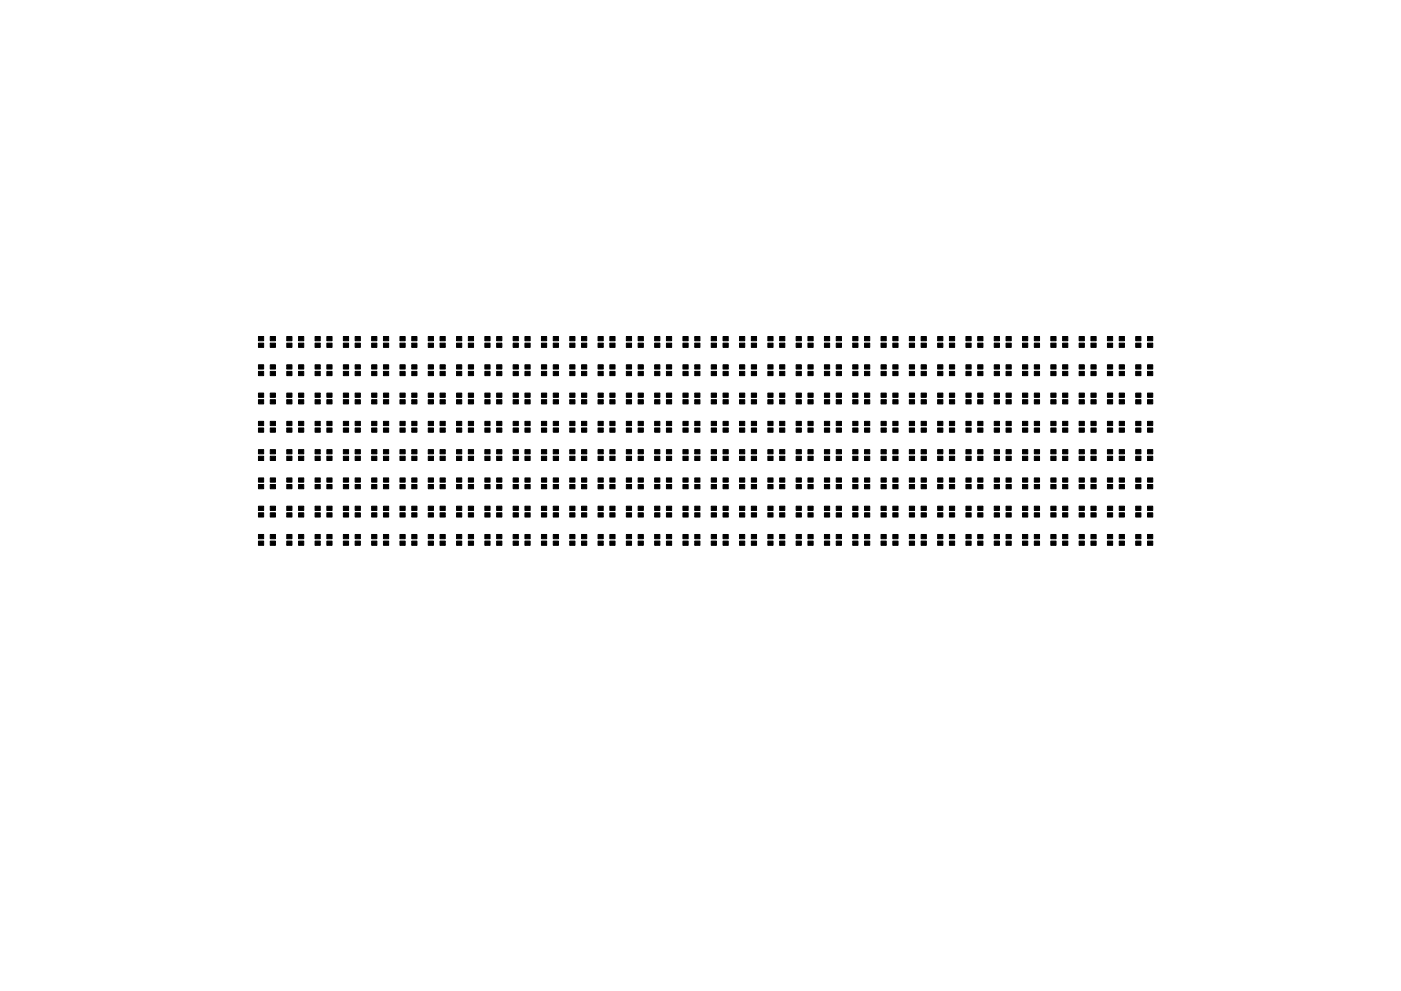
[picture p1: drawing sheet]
<svg xmlns="http://www.w3.org/2000/svg" width="297mm" height="210mm" viewBox="0 0 297 210" stroke-linecap="round" stroke-linejoin="round" font-family="sans-serif">
<g fill="#000" stroke="#000" stroke-width=".21">
<path d="M54.8 78.8h1.1v.9h-1.1zM54.8 77.4h1.1v.9h-1.1zM54.8 72.8h1.1v.9h-1.1zM54.8 71.4h1.1v.9h-1.1zM57.3 78.8h1.1v.9h-1.1zM57.3 77.4h1.1v.9h-1.1zM57.3 72.8h1.1v.9h-1.1zM57.3 71.4h1.1v.9h-1.1zM60.8 78.8h1.1v.9h-1.1zM60.8 77.4h1.1v.9h-1.1zM60.8 72.8h1.1v.9h-1.1zM60.8 71.4h1.1v.9h-1.1z"/>
<path d="M63.3 78.8h1.1v.9h-1.1zM63.3 77.4h1.1v.9h-1.1zM63.3 72.8h1.1v.9h-1.1zM63.3 71.4h1.1v.9h-1.1zM66.8 78.8h1.1v.9h-1.1zM66.8 77.4h1.1v.9h-1.1zM66.8 72.8h1.1v.9h-1.1zM66.8 71.4h1.1v.9h-1.1zM69.3 78.8h1.1v.9h-1.1zM69.3 77.4h1.1v.9h-1.1zM69.3 72.8h1.1v.9h-1.1zM69.3 71.4h1.1v.9h-1.1z"/>
<path d="M72.8 78.8h1.1v.9h-1.1zM72.8 77.4h1.1v.9h-1.1zM72.8 72.8h1.1v.9h-1.1zM72.8 71.4h1.1v.9h-1.1zM75.3 78.8h1.1v.9h-1.1zM75.3 77.4h1.1v.9h-1.1zM75.3 72.8h1.1v.9h-1.1zM75.3 71.4h1.1v.9h-1.1zM78.8 78.8h1.1v.9h-1.1zM78.8 77.4h1.1v.9h-1.1zM78.8 72.8h1.1v.9h-1.1zM78.8 71.4h1.1v.9h-1.1z"/>
<path d="M81.3 78.8h1.1v.9h-1.1zM81.3 77.4h1.1v.9h-1.1zM81.3 72.8h1.1v.9h-1.1zM81.3 71.4h1.1v.9h-1.1zM84.8 78.8h1.1v.9h-1.1zM84.8 77.4h1.1v.9h-1.1zM84.8 72.8h1.1v.9h-1.1zM84.8 71.4h1.1v.9h-1.1zM87.3 78.8h1.1v.9h-1.1zM87.3 77.4h1.1v.9h-1.1zM87.3 72.8h1.1v.9h-1.1zM87.3 71.4h1.1v.9h-1.1z"/>
<path d="M90.8 78.8h1.1v.9h-1.1zM90.8 77.4h1.1v.9h-1.1zM90.8 72.8h1.1v.9h-1.1zM90.8 71.4h1.1v.9h-1.1zM93.3 78.8h1.1v.9h-1.1zM93.3 77.4h1.1v.9h-1.1zM93.3 72.8h1.1v.9h-1.1zM93.3 71.4h1.1v.9h-1.1zM96.8 78.8h1.1v.9h-1.1zM96.8 77.4h1.1v.9h-1.1zM96.8 72.8h1.1v.9h-1.1zM96.8 71.4h1.1v.9h-1.1z"/>
<path d="M99.3 78.8h1.1v.9h-1.1zM99.3 77.4h1.1v.9h-1.1zM99.3 72.8h1.1v.9h-1.1zM99.3 71.4h1.1v.9h-1.1zM102.8 78.8h1.1v.9h-1.1zM102.8 77.4h1.1v.9h-1.1zM102.8 72.8h1.1v.9h-1.1zM102.8 71.4h1.1v.9h-1.1zM105.3 78.8h1.1v.9h-1.1zM105.3 77.4h1.1v.9h-1.1zM105.3 72.8h1.1v.9h-1.1zM105.3 71.4h1.1v.9h-1.1z"/>
<path d="M108.8 78.8h1.1v.9h-1.1zM108.8 77.4h1.1v.9h-1.1zM108.8 72.8h1.1v.9h-1.1zM108.8 71.4h1.1v.9h-1.1zM111.3 78.8h1.1v.9h-1.1zM111.3 77.4h1.1v.9h-1.1zM111.3 72.8h1.1v.9h-1.1zM111.3 71.4h1.1v.9h-1.1zM114.8 78.8h1.1v.9h-1.1zM114.8 77.4h1.1v.9h-1.1zM114.8 72.8h1.1v.9h-1.1zM114.8 71.4h1.1v.9h-1.1z"/>
<path d="M117.3 78.8h1.1v.9h-1.1zM117.3 77.4h1.1v.9h-1.1zM117.3 72.8h1.1v.9h-1.1zM117.3 71.4h1.1v.9h-1.1zM120.8 78.8h1.1v.9h-1.1zM120.8 77.4h1.1v.9h-1.1zM120.8 72.8h1.1v.9h-1.1zM120.8 71.4h1.1v.9h-1.1zM123.3 78.8h1.1v.9h-1.1zM123.3 77.4h1.1v.9h-1.1zM123.3 72.8h1.1v.9h-1.1zM123.3 71.4h1.1v.9h-1.1z"/>
<path d="M126.8 78.8h1.1v.9h-1.1zM126.8 77.4h1.1v.9h-1.1zM126.8 72.8h1.1v.9h-1.1zM126.8 71.4h1.1v.9h-1.1zM129.3 78.8h1.1v.9h-1.1zM129.3 77.4h1.1v.9h-1.1zM129.3 72.8h1.1v.9h-1.1zM129.3 71.4h1.1v.9h-1.1zM132.8 78.8h1.1v.9h-1.1zM132.8 77.4h1.1v.9h-1.1zM132.8 72.8h1.1v.9h-1.1zM132.8 71.4h1.1v.9h-1.1z"/>
<path d="M135.3 78.8h1.1v.9h-1.1zM135.3 77.4h1.1v.9h-1.1zM135.3 72.8h1.1v.9h-1.1zM135.3 71.4h1.1v.9h-1.1zM138.8 78.8h1.1v.9h-1.1zM138.8 77.4h1.1v.9h-1.1zM138.8 72.8h1.1v.9h-1.1zM138.8 71.4h1.1v.9h-1.1zM141.3 78.8h1.1v.9h-1.1zM141.3 77.4h1.1v.9h-1.1zM141.3 72.8h1.1v.9h-1.1zM141.3 71.4h1.1v.9h-1.1z"/>
<path d="M144.8 78.8h1.1v.9h-1.1zM144.8 77.4h1.1v.9h-1.1zM144.8 72.8h1.1v.9h-1.1zM144.8 71.4h1.1v.9h-1.1zM147.3 78.8h1.1v.9h-1.1zM147.3 77.4h1.1v.9h-1.1zM147.3 72.8h1.1v.9h-1.1zM147.3 71.4h1.1v.9h-1.1zM150.8 78.8h1.1v.9h-1.1zM150.8 77.4h1.1v.9h-1.1zM150.8 72.8h1.1v.9h-1.1zM150.8 71.4h1.1v.9h-1.1z"/>
<path d="M153.3 78.8h1.1v.9h-1.1zM153.3 77.4h1.1v.9h-1.1zM153.3 72.8h1.1v.9h-1.1zM153.3 71.4h1.1v.9h-1.1zM156.8 78.8h1.1v.9h-1.1zM156.8 77.4h1.1v.9h-1.1zM156.8 72.8h1.1v.9h-1.1zM156.8 71.4h1.1v.9h-1.1zM159.3 78.8h1.1v.9h-1.1zM159.3 77.4h1.1v.9h-1.1zM159.3 72.8h1.1v.9h-1.1zM159.3 71.4h1.1v.9h-1.1z"/>
<path d="M162.8 78.8h1.1v.9h-1.1zM162.8 77.4h1.1v.9h-1.1zM162.8 72.8h1.1v.9h-1.1zM162.8 71.4h1.1v.9h-1.1zM165.3 78.8h1.1v.9h-1.1zM165.3 77.4h1.1v.9h-1.1zM165.3 72.8h1.1v.9h-1.1zM165.3 71.4h1.1v.9h-1.1zM168.8 78.8h1.1v.9h-1.1zM168.8 77.4h1.1v.9h-1.1zM168.8 72.8h1.1v.9h-1.1zM168.8 71.4h1.1v.9h-1.1z"/>
<path d="M171.3 78.8h1.1v.9h-1.1zM171.3 77.4h1.1v.9h-1.1zM171.3 72.8h1.1v.9h-1.1zM171.3 71.4h1.1v.9h-1.1zM174.8 78.8h1.1v.9h-1.1zM174.8 77.4h1.1v.9h-1.1zM174.8 72.8h1.1v.9h-1.1zM174.8 71.4h1.1v.9h-1.1zM177.3 78.8h1.1v.9h-1.1zM177.3 77.4h1.1v.9h-1.1zM177.3 72.8h1.1v.9h-1.1zM177.3 71.4h1.1v.9h-1.1z"/>
<path d="M180.8 78.8h1.1v.9h-1.1zM180.8 77.4h1.1v.9h-1.1zM180.8 72.8h1.1v.9h-1.1zM180.8 71.4h1.1v.9h-1.1zM183.3 78.8h1.1v.9h-1.1zM183.3 77.4h1.1v.9h-1.1zM183.3 72.8h1.1v.9h-1.1zM183.3 71.4h1.1v.9h-1.1zM186.8 78.8h1.1v.9h-1.1zM186.8 77.4h1.1v.9h-1.1zM186.8 72.8h1.1v.9h-1.1zM186.8 71.4h1.1v.9h-1.1z"/>
<path d="M189.3 78.8h1.1v.9h-1.1zM189.3 77.4h1.1v.9h-1.1zM189.3 72.8h1.1v.9h-1.1zM189.3 71.4h1.1v.9h-1.1zM192.8 78.8h1.1v.9h-1.1zM192.8 77.4h1.1v.9h-1.1zM192.8 72.8h1.1v.9h-1.1zM192.8 71.4h1.1v.9h-1.1zM195.3 78.8h1.1v.9h-1.1zM195.3 77.4h1.1v.9h-1.1zM195.3 72.8h1.1v.9h-1.1zM195.3 71.4h1.1v.9h-1.1z"/>
<path d="M198.8 78.8h1.1v.9h-1.1zM198.8 77.4h1.1v.9h-1.1zM198.8 72.8h1.1v.9h-1.1zM198.8 71.4h1.1v.9h-1.1zM201.3 78.8h1.1v.9h-1.1zM201.3 77.4h1.1v.9h-1.1zM201.3 72.8h1.1v.9h-1.1zM201.3 71.4h1.1v.9h-1.1zM204.8 78.8h1.1v.9h-1.1zM204.8 77.4h1.1v.9h-1.1zM204.8 72.8h1.1v.9h-1.1zM204.8 71.4h1.1v.9h-1.1z"/>
<path d="M207.3 78.8h1.1v.9h-1.1zM207.3 77.4h1.1v.9h-1.1zM207.3 72.8h1.1v.9h-1.1zM207.3 71.4h1.1v.9h-1.1zM210.8 78.8h1.1v.9h-1.1zM210.8 77.4h1.1v.9h-1.1zM210.8 72.8h1.1v.9h-1.1zM210.8 71.4h1.1v.9h-1.1zM213.3 78.8h1.1v.9h-1.1zM213.3 77.4h1.1v.9h-1.1zM213.3 72.8h1.1v.9h-1.1zM213.3 71.4h1.1v.9h-1.1z"/>
<path d="M216.8 78.8h1.1v.9h-1.1zM216.8 77.4h1.1v.9h-1.1zM216.8 72.8h1.1v.9h-1.1zM216.8 71.4h1.1v.9h-1.1zM219.3 78.8h1.1v.9h-1.1zM219.3 77.4h1.1v.9h-1.1zM219.3 72.8h1.1v.9h-1.1zM219.3 71.4h1.1v.9h-1.1zM222.8 78.8h1.1v.9h-1.1zM222.8 77.4h1.1v.9h-1.1zM222.8 72.8h1.1v.9h-1.1zM222.8 71.4h1.1v.9h-1.1z"/>
<path d="M225.3 78.8h1.1v.9h-1.1zM225.3 77.4h1.1v.9h-1.1zM225.3 72.8h1.1v.9h-1.1zM225.3 71.4h1.1v.9h-1.1zM228.8 78.8h1.1v.9h-1.1zM228.8 77.4h1.1v.9h-1.1zM228.8 72.8h1.1v.9h-1.1zM228.8 71.4h1.1v.9h-1.1zM231.3 78.8h1.1v.9h-1.1zM231.3 77.4h1.1v.9h-1.1zM231.3 72.8h1.1v.9h-1.1zM231.3 71.4h1.1v.9h-1.1z"/>
<path d="M234.8 78.8h1.1v.9h-1.1zM234.8 77.4h1.1v.9h-1.1zM234.8 72.8h1.1v.9h-1.1zM234.8 71.4h1.1v.9h-1.1zM237.3 78.8h1.1v.9h-1.1zM237.3 77.4h1.1v.9h-1.1zM237.3 72.8h1.1v.9h-1.1zM237.3 71.4h1.1v.9h-1.1zM240.8 78.8h1.1v.9h-1.1zM240.8 77.4h1.1v.9h-1.1zM240.8 72.8h1.1v.9h-1.1zM240.8 71.4h1.1v.9h-1.1z"/>
<path d="M243.3 78.8h1.1v.9h-1.1zM243.3 77.4h1.1v.9h-1.1zM243.3 72.8h1.1v.9h-1.1zM243.3 71.4h1.1v.9h-1.1zM54.8 96.8h1.1v.9h-1.1zM54.8 95.4h1.1v.9h-1.1zM54.8 90.8h1.1v.9h-1.1zM54.8 89.4h1.1v.9h-1.1zM54.8 84.8h1.1v.9h-1.1zM54.8 83.4h1.1v.9h-1.1zM57.3 96.8h1.1v.9h-1.1zM57.3 95.4h1.1v.9h-1.1z"/>
<path d="M57.3 90.8h1.1v.9h-1.1zM57.3 89.4h1.1v.9h-1.1zM57.3 84.8h1.1v.9h-1.1zM57.3 83.4h1.1v.9h-1.1zM60.8 96.8h1.1v.9h-1.1zM60.8 95.4h1.1v.9h-1.1zM60.8 90.8h1.1v.9h-1.1zM60.8 89.4h1.1v.9h-1.1zM60.8 84.8h1.1v.9h-1.1zM60.8 83.4h1.1v.9h-1.1zM63.3 96.8h1.1v.9h-1.1zM63.3 95.4h1.1v.9h-1.1z"/>
<path d="M63.3 90.8h1.1v.9h-1.1zM63.3 89.4h1.1v.9h-1.1zM63.3 84.8h1.1v.9h-1.1zM63.3 83.4h1.1v.9h-1.1zM66.8 96.8h1.1v.9h-1.1zM66.8 95.4h1.1v.9h-1.1zM66.8 90.8h1.1v.9h-1.1zM66.8 89.4h1.1v.9h-1.1zM66.8 84.8h1.1v.9h-1.1zM66.8 83.4h1.1v.9h-1.1zM69.3 96.8h1.1v.9h-1.1zM69.3 95.4h1.1v.9h-1.1z"/>
<path d="M69.3 90.8h1.1v.9h-1.1zM69.3 89.4h1.1v.9h-1.1zM69.3 84.8h1.1v.9h-1.1zM69.3 83.4h1.1v.9h-1.1zM72.8 96.8h1.1v.9h-1.1zM72.8 95.4h1.1v.9h-1.1zM72.8 90.8h1.1v.9h-1.1zM72.8 89.4h1.1v.9h-1.1zM72.8 84.8h1.1v.9h-1.1zM72.8 83.4h1.1v.9h-1.1zM75.3 96.8h1.1v.9h-1.1zM75.3 95.4h1.1v.9h-1.1z"/>
<path d="M75.3 90.8h1.1v.9h-1.1zM75.3 89.4h1.1v.9h-1.1zM75.3 84.8h1.1v.9h-1.1zM75.3 83.4h1.1v.9h-1.1zM78.8 96.8h1.1v.9h-1.1zM78.8 95.4h1.1v.9h-1.1zM78.8 90.8h1.1v.9h-1.1zM78.8 89.4h1.1v.9h-1.1zM78.8 84.8h1.1v.9h-1.1zM78.8 83.4h1.1v.9h-1.1zM81.3 96.8h1.1v.9h-1.1zM81.3 95.4h1.1v.9h-1.1z"/>
<path d="M81.3 90.8h1.1v.9h-1.1zM81.3 89.4h1.1v.9h-1.1zM81.3 84.8h1.1v.9h-1.1zM81.3 83.4h1.1v.9h-1.1zM84.8 96.8h1.1v.9h-1.1zM84.8 95.4h1.1v.9h-1.1zM84.8 90.8h1.1v.9h-1.1zM84.8 89.4h1.1v.9h-1.1zM84.8 84.8h1.1v.9h-1.1zM84.8 83.4h1.1v.9h-1.1zM87.3 96.8h1.1v.9h-1.1zM87.3 95.4h1.1v.9h-1.1z"/>
<path d="M87.3 90.8h1.1v.9h-1.1zM87.3 89.4h1.1v.9h-1.1zM87.3 84.8h1.1v.9h-1.1zM87.3 83.4h1.1v.9h-1.1zM90.8 96.8h1.1v.9h-1.1zM90.8 95.4h1.1v.9h-1.1zM90.8 90.8h1.1v.9h-1.1zM90.8 89.4h1.1v.9h-1.1zM90.8 84.8h1.1v.9h-1.1zM90.8 83.4h1.1v.9h-1.1zM93.3 96.8h1.1v.9h-1.1zM93.3 95.4h1.1v.9h-1.1z"/>
<path d="M93.3 90.8h1.1v.9h-1.1zM93.3 89.4h1.1v.9h-1.1zM93.3 84.8h1.1v.9h-1.1zM93.3 83.4h1.1v.9h-1.1zM96.8 96.8h1.1v.9h-1.1zM96.8 95.4h1.1v.9h-1.1zM96.8 90.8h1.1v.9h-1.1zM96.8 89.4h1.1v.9h-1.1zM96.8 84.8h1.1v.9h-1.1zM96.8 83.4h1.1v.9h-1.1zM99.3 96.8h1.1v.9h-1.1zM99.3 95.4h1.1v.9h-1.1z"/>
<path d="M99.3 90.8h1.1v.9h-1.1zM99.3 89.4h1.1v.9h-1.1zM99.3 84.8h1.1v.9h-1.1zM99.3 83.4h1.1v.9h-1.1zM102.8 96.8h1.1v.9h-1.1zM102.8 95.4h1.1v.9h-1.1zM102.8 90.8h1.1v.9h-1.1zM102.8 89.4h1.1v.9h-1.1zM102.8 84.8h1.1v.9h-1.1zM102.8 83.4h1.1v.9h-1.1zM105.3 96.8h1.1v.9h-1.1zM105.3 95.4h1.1v.9h-1.1z"/>
<path d="M105.3 90.8h1.1v.9h-1.1zM105.3 89.4h1.1v.9h-1.1zM105.3 84.8h1.1v.9h-1.1zM105.3 83.4h1.1v.9h-1.1zM108.8 96.8h1.1v.9h-1.1zM108.8 95.4h1.1v.9h-1.1zM108.8 90.8h1.1v.9h-1.1zM108.8 89.4h1.1v.9h-1.1zM108.8 84.8h1.1v.9h-1.1zM108.8 83.4h1.1v.9h-1.1zM111.3 96.8h1.1v.9h-1.1zM111.3 95.4h1.1v.9h-1.1z"/>
<path d="M111.3 90.8h1.1v.9h-1.1zM111.3 89.4h1.1v.9h-1.1zM111.3 84.8h1.1v.9h-1.1zM111.3 83.4h1.1v.9h-1.1zM114.8 96.8h1.1v.9h-1.1zM114.8 95.4h1.1v.9h-1.1zM114.8 90.8h1.1v.9h-1.1zM114.8 89.4h1.1v.9h-1.1zM114.8 84.8h1.1v.9h-1.1zM114.8 83.4h1.1v.9h-1.1zM117.3 96.8h1.1v.9h-1.1zM117.3 95.4h1.1v.9h-1.1z"/>
<path d="M117.3 90.8h1.1v.9h-1.1zM117.3 89.4h1.1v.9h-1.1zM117.3 84.8h1.1v.9h-1.1zM117.3 83.4h1.1v.9h-1.1zM120.8 96.8h1.1v.9h-1.1zM120.8 95.4h1.1v.9h-1.1zM120.8 90.8h1.1v.9h-1.1zM120.8 89.4h1.1v.9h-1.1zM120.8 84.8h1.1v.9h-1.1zM120.8 83.4h1.1v.9h-1.1zM123.3 96.8h1.1v.9h-1.1zM123.3 95.4h1.1v.9h-1.1z"/>
<path d="M123.3 90.8h1.1v.9h-1.1zM123.3 89.4h1.1v.9h-1.1zM123.3 84.8h1.1v.9h-1.1zM123.3 83.4h1.1v.9h-1.1zM126.8 96.8h1.1v.9h-1.1zM126.8 95.4h1.1v.9h-1.1zM126.8 90.8h1.1v.9h-1.1zM126.8 89.4h1.1v.9h-1.1zM126.8 84.8h1.1v.9h-1.1zM126.8 83.4h1.1v.9h-1.1zM129.3 96.8h1.1v.9h-1.1zM129.3 95.4h1.1v.9h-1.1z"/>
<path d="M129.3 90.8h1.1v.9h-1.1zM129.3 89.4h1.1v.9h-1.1zM129.3 84.8h1.1v.9h-1.1zM129.3 83.4h1.1v.9h-1.1zM132.8 96.8h1.1v.9h-1.1zM132.8 95.4h1.1v.9h-1.1zM132.8 90.8h1.1v.9h-1.1zM132.8 89.4h1.1v.9h-1.1zM132.8 84.8h1.1v.9h-1.1zM132.8 83.4h1.1v.9h-1.1zM135.3 96.8h1.1v.9h-1.1zM135.3 95.4h1.1v.9h-1.1z"/>
<path d="M135.3 90.8h1.1v.9h-1.1zM135.3 89.4h1.1v.9h-1.1zM135.3 84.8h1.1v.9h-1.1zM135.3 83.4h1.1v.9h-1.1zM138.8 96.8h1.1v.9h-1.1zM138.8 95.4h1.1v.9h-1.1zM138.8 90.8h1.1v.9h-1.1zM138.8 89.4h1.1v.9h-1.1zM138.8 84.8h1.1v.9h-1.1zM138.8 83.4h1.1v.9h-1.1zM141.3 96.8h1.1v.9h-1.1zM141.3 95.4h1.1v.9h-1.1z"/>
<path d="M141.3 90.8h1.1v.9h-1.1zM141.3 89.4h1.1v.9h-1.1zM141.3 84.8h1.1v.9h-1.1zM141.3 83.4h1.1v.9h-1.1zM144.8 96.8h1.1v.9h-1.1zM144.8 95.4h1.1v.9h-1.1zM144.8 90.8h1.1v.9h-1.1zM144.8 89.4h1.1v.9h-1.1zM144.8 84.8h1.1v.9h-1.1zM144.8 83.4h1.1v.9h-1.1zM147.3 96.8h1.1v.9h-1.1zM147.3 95.4h1.1v.9h-1.1z"/>
<path d="M147.3 90.8h1.1v.9h-1.1zM147.3 89.4h1.1v.9h-1.1zM147.3 84.8h1.1v.9h-1.1zM147.3 83.4h1.1v.9h-1.1zM150.8 96.8h1.1v.9h-1.1zM150.8 95.4h1.1v.9h-1.1zM150.8 90.8h1.1v.9h-1.1zM150.8 89.4h1.1v.9h-1.1zM150.8 84.8h1.1v.9h-1.1zM150.8 83.4h1.1v.9h-1.1zM153.3 96.8h1.1v.9h-1.1zM153.3 95.4h1.1v.9h-1.1z"/>
<path d="M153.3 90.8h1.1v.9h-1.1zM153.3 89.4h1.1v.9h-1.1zM153.3 84.8h1.1v.9h-1.1zM153.3 83.4h1.1v.9h-1.1zM156.8 96.8h1.1v.9h-1.1zM156.8 95.4h1.1v.9h-1.1zM156.8 90.8h1.1v.9h-1.1zM156.8 89.4h1.1v.9h-1.1zM156.8 84.8h1.1v.9h-1.1zM156.8 83.4h1.1v.9h-1.1zM159.3 96.8h1.1v.9h-1.1zM159.3 95.4h1.1v.9h-1.1z"/>
<path d="M159.3 90.8h1.1v.9h-1.1zM159.3 89.4h1.1v.9h-1.1zM159.3 84.8h1.1v.9h-1.1zM159.3 83.4h1.1v.9h-1.1zM162.8 96.8h1.1v.9h-1.1zM162.8 95.4h1.1v.9h-1.1zM162.8 90.8h1.1v.9h-1.1zM162.8 89.4h1.1v.9h-1.1zM162.8 84.8h1.1v.9h-1.1zM162.8 83.4h1.1v.9h-1.1zM165.3 96.8h1.1v.9h-1.1zM165.3 95.4h1.1v.9h-1.1z"/>
<path d="M165.3 90.8h1.1v.9h-1.1zM165.3 89.4h1.1v.9h-1.1zM165.3 84.8h1.1v.9h-1.1zM165.3 83.4h1.1v.9h-1.1zM168.8 96.8h1.1v.9h-1.1zM168.8 95.4h1.1v.9h-1.1zM168.8 90.8h1.1v.9h-1.1zM168.8 89.4h1.1v.9h-1.1zM168.8 84.8h1.1v.9h-1.1zM168.8 83.4h1.1v.9h-1.1zM171.3 96.8h1.1v.9h-1.1zM171.3 95.4h1.1v.9h-1.1z"/>
<path d="M171.3 90.8h1.1v.9h-1.1zM171.3 89.4h1.1v.9h-1.1zM171.3 84.8h1.1v.9h-1.1zM171.3 83.4h1.1v.9h-1.1zM174.8 96.8h1.1v.9h-1.1zM174.8 95.4h1.1v.9h-1.1zM174.8 90.8h1.1v.9h-1.1zM174.8 89.4h1.1v.9h-1.1zM174.8 84.8h1.1v.9h-1.1zM174.8 83.4h1.1v.9h-1.1zM177.3 96.8h1.1v.9h-1.1zM177.3 95.4h1.1v.9h-1.1z"/>
<path d="M177.3 90.8h1.1v.9h-1.1zM177.3 89.4h1.1v.9h-1.1zM177.3 84.8h1.1v.9h-1.1zM177.3 83.4h1.1v.9h-1.1zM180.8 96.8h1.1v.9h-1.1zM180.8 95.4h1.1v.9h-1.1zM180.8 90.8h1.1v.9h-1.1zM180.8 89.4h1.1v.9h-1.1zM180.8 84.8h1.1v.9h-1.1zM180.8 83.4h1.1v.9h-1.1zM183.3 96.8h1.1v.9h-1.1zM183.3 95.4h1.1v.9h-1.1z"/>
<path d="M183.3 90.8h1.1v.9h-1.1zM183.3 89.4h1.1v.9h-1.1zM183.3 84.8h1.1v.9h-1.1zM183.3 83.4h1.1v.9h-1.1zM186.8 96.8h1.1v.9h-1.1zM186.8 95.4h1.1v.9h-1.1zM186.8 90.8h1.1v.9h-1.1zM186.8 89.4h1.1v.9h-1.1zM186.8 84.8h1.1v.9h-1.1zM186.8 83.4h1.1v.9h-1.1zM189.3 96.8h1.1v.9h-1.1zM189.3 95.4h1.1v.9h-1.1z"/>
<path d="M189.3 90.8h1.1v.9h-1.1zM189.3 89.4h1.1v.9h-1.1zM189.3 84.8h1.1v.9h-1.1zM189.3 83.4h1.1v.9h-1.1zM192.8 96.8h1.1v.9h-1.1zM192.8 95.4h1.1v.9h-1.1zM192.8 90.8h1.1v.9h-1.1zM192.8 89.4h1.1v.9h-1.1zM192.8 84.8h1.1v.9h-1.1zM192.8 83.4h1.1v.9h-1.1zM195.3 96.8h1.1v.9h-1.1zM195.3 95.4h1.1v.9h-1.1z"/>
<path d="M195.3 90.8h1.1v.9h-1.1zM195.3 89.4h1.1v.9h-1.1zM195.3 84.8h1.1v.9h-1.1zM195.3 83.4h1.1v.9h-1.1zM198.8 96.8h1.1v.9h-1.1zM198.8 95.4h1.1v.9h-1.1zM198.8 90.8h1.1v.9h-1.1zM198.8 89.4h1.1v.9h-1.1zM198.8 84.8h1.1v.9h-1.1zM198.8 83.4h1.1v.9h-1.1zM201.3 96.8h1.1v.9h-1.1zM201.3 95.4h1.1v.9h-1.1z"/>
<path d="M201.3 90.8h1.1v.9h-1.1zM201.3 89.4h1.1v.9h-1.1zM201.3 84.8h1.1v.9h-1.1zM201.3 83.4h1.1v.9h-1.1zM204.8 96.8h1.1v.9h-1.1zM204.8 95.4h1.1v.9h-1.1zM204.8 90.8h1.1v.9h-1.1zM204.8 89.4h1.1v.9h-1.1zM204.8 84.8h1.1v.9h-1.1zM204.8 83.4h1.1v.9h-1.1zM207.3 96.8h1.1v.9h-1.1zM207.3 95.4h1.1v.9h-1.1z"/>
<path d="M207.3 90.8h1.1v.9h-1.1zM207.3 89.4h1.1v.9h-1.1zM207.3 84.8h1.1v.9h-1.1zM207.3 83.4h1.1v.9h-1.1zM210.8 96.8h1.1v.9h-1.1zM210.8 95.4h1.1v.9h-1.1zM210.8 90.8h1.1v.9h-1.1zM210.8 89.4h1.1v.9h-1.1zM210.8 84.8h1.1v.9h-1.1zM210.8 83.4h1.1v.9h-1.1zM213.3 96.8h1.1v.9h-1.1zM213.3 95.4h1.1v.9h-1.1z"/>
<path d="M213.3 90.8h1.1v.9h-1.1zM213.3 89.4h1.1v.9h-1.1zM213.3 84.8h1.1v.9h-1.1zM213.3 83.4h1.1v.9h-1.1zM216.8 96.8h1.1v.9h-1.1zM216.8 95.4h1.1v.9h-1.1zM216.8 90.8h1.1v.9h-1.1zM216.8 89.4h1.1v.9h-1.1zM216.8 84.8h1.1v.9h-1.1zM216.8 83.4h1.1v.9h-1.1zM219.3 96.8h1.1v.9h-1.1zM219.3 95.4h1.1v.9h-1.1z"/>
<path d="M219.3 90.8h1.1v.9h-1.1zM219.3 89.4h1.1v.9h-1.1zM219.3 84.8h1.1v.9h-1.1zM219.3 83.4h1.1v.9h-1.1zM222.8 96.8h1.1v.9h-1.1zM222.8 95.4h1.1v.9h-1.1zM222.8 90.8h1.1v.9h-1.1zM222.8 89.4h1.1v.9h-1.1zM222.8 84.8h1.1v.9h-1.1zM222.8 83.4h1.1v.9h-1.1zM225.3 96.8h1.1v.9h-1.1zM225.3 95.4h1.1v.9h-1.1z"/>
<path d="M225.3 90.8h1.1v.9h-1.1zM225.3 89.4h1.1v.9h-1.1zM225.3 84.8h1.1v.9h-1.1zM225.3 83.4h1.1v.9h-1.1zM228.8 96.8h1.1v.9h-1.1zM228.8 95.4h1.1v.9h-1.1zM228.8 90.8h1.1v.9h-1.1zM228.8 89.4h1.1v.9h-1.1zM228.8 84.8h1.1v.9h-1.1zM228.8 83.4h1.1v.9h-1.1zM231.3 96.8h1.1v.9h-1.1zM231.3 95.4h1.1v.9h-1.1z"/>
<path d="M231.3 90.8h1.1v.9h-1.1zM231.3 89.4h1.1v.9h-1.1zM231.3 84.8h1.1v.9h-1.1zM231.3 83.4h1.1v.9h-1.1zM234.8 96.8h1.1v.9h-1.1zM234.8 95.4h1.1v.9h-1.1zM234.8 90.8h1.1v.9h-1.1zM234.8 89.4h1.1v.9h-1.1zM234.8 84.8h1.1v.9h-1.1zM234.8 83.4h1.1v.9h-1.1zM237.3 96.8h1.1v.9h-1.1zM237.3 95.4h1.1v.9h-1.1z"/>
<path d="M237.3 90.8h1.1v.9h-1.1zM237.3 89.4h1.1v.9h-1.1zM237.3 84.8h1.1v.9h-1.1zM237.3 83.4h1.1v.9h-1.1zM240.8 96.8h1.1v.9h-1.1zM240.8 95.4h1.1v.9h-1.1zM240.8 90.8h1.1v.9h-1.1zM240.8 89.4h1.1v.9h-1.1zM240.8 84.8h1.1v.9h-1.1zM240.8 83.4h1.1v.9h-1.1zM243.3 96.8h1.1v.9h-1.1zM243.3 95.4h1.1v.9h-1.1z"/>
<path d="M243.3 90.8h1.1v.9h-1.1zM243.3 89.4h1.1v.9h-1.1zM243.3 84.8h1.1v.9h-1.1zM243.3 83.4h1.1v.9h-1.1zM54.8 114.8h1.1v.9h-1.1zM54.8 113.4h1.1v.9h-1.1zM54.8 108.8h1.1v.9h-1.1zM54.8 107.4h1.1v.9h-1.1zM54.8 102.8h1.1v.9h-1.1zM54.8 101.4h1.1v.9h-1.1zM57.3 114.8h1.1v.9h-1.1zM57.3 113.4h1.1v.9h-1.1z"/>
<path d="M57.3 108.8h1.1v.9h-1.1zM57.3 107.4h1.1v.9h-1.1zM57.3 102.8h1.1v.9h-1.1zM57.3 101.4h1.1v.9h-1.1zM60.8 114.8h1.1v.9h-1.1zM60.8 113.4h1.1v.9h-1.1zM60.8 108.8h1.1v.9h-1.1zM60.8 107.4h1.1v.9h-1.1zM60.8 102.8h1.1v.9h-1.1zM60.8 101.4h1.1v.9h-1.1zM63.3 114.8h1.1v.9h-1.1zM63.3 113.4h1.1v.9h-1.1z"/>
<path d="M63.3 108.8h1.1v.9h-1.1zM63.3 107.4h1.1v.9h-1.1zM63.3 102.8h1.1v.9h-1.1zM63.3 101.4h1.1v.9h-1.1zM66.8 114.8h1.1v.9h-1.1zM66.8 113.4h1.1v.9h-1.1zM66.8 108.8h1.1v.9h-1.1zM66.8 107.4h1.1v.9h-1.1zM66.8 102.8h1.1v.9h-1.1zM66.8 101.4h1.1v.9h-1.1zM69.3 114.8h1.1v.9h-1.1zM69.3 113.4h1.1v.9h-1.1z"/>
<path d="M69.3 108.8h1.1v.9h-1.1zM69.3 107.4h1.1v.9h-1.1zM69.3 102.8h1.1v.9h-1.1zM69.3 101.4h1.1v.9h-1.1zM72.8 114.8h1.1v.9h-1.1zM72.8 113.4h1.1v.9h-1.1zM72.8 108.8h1.1v.9h-1.1zM72.8 107.4h1.1v.9h-1.1zM72.8 102.8h1.1v.9h-1.1zM72.8 101.4h1.1v.9h-1.1zM75.3 114.8h1.1v.9h-1.1zM75.3 113.4h1.1v.9h-1.1z"/>
<path d="M75.3 108.8h1.1v.9h-1.1zM75.3 107.4h1.1v.9h-1.1zM75.3 102.8h1.1v.9h-1.1zM75.3 101.4h1.1v.9h-1.1zM78.8 114.8h1.1v.9h-1.1zM78.8 113.4h1.1v.9h-1.1zM78.8 108.8h1.1v.9h-1.1zM78.8 107.4h1.1v.9h-1.1zM78.8 102.8h1.1v.9h-1.1zM78.8 101.4h1.1v.9h-1.1zM81.3 114.8h1.1v.9h-1.1zM81.3 113.4h1.1v.9h-1.1z"/>
<path d="M81.3 108.8h1.1v.9h-1.1zM81.3 107.4h1.1v.9h-1.1zM81.3 102.8h1.1v.9h-1.1zM81.3 101.4h1.1v.9h-1.1zM84.8 114.8h1.1v.9h-1.1zM84.8 113.4h1.1v.9h-1.1zM84.8 108.8h1.1v.9h-1.1zM84.8 107.4h1.1v.9h-1.1zM84.8 102.8h1.1v.9h-1.1zM84.8 101.4h1.1v.9h-1.1zM87.3 114.8h1.1v.9h-1.1zM87.3 113.4h1.1v.9h-1.1z"/>
<path d="M87.3 108.8h1.1v.9h-1.1zM87.3 107.4h1.1v.9h-1.1zM87.3 102.8h1.1v.9h-1.1zM87.3 101.4h1.1v.9h-1.1zM90.8 114.8h1.1v.9h-1.1zM90.8 113.4h1.1v.9h-1.1zM90.8 108.8h1.1v.9h-1.1zM90.8 107.4h1.1v.9h-1.1zM90.8 102.8h1.1v.9h-1.1zM90.8 101.4h1.1v.9h-1.1zM93.3 114.8h1.1v.9h-1.1zM93.3 113.4h1.1v.9h-1.1z"/>
<path d="M93.3 108.8h1.1v.9h-1.1zM93.3 107.4h1.1v.9h-1.1zM93.3 102.8h1.1v.9h-1.1zM93.3 101.4h1.1v.9h-1.1zM96.8 114.8h1.1v.9h-1.1zM96.8 113.4h1.1v.9h-1.1zM96.8 108.8h1.1v.9h-1.1zM96.8 107.4h1.1v.9h-1.1zM96.8 102.8h1.1v.9h-1.1zM96.8 101.4h1.1v.9h-1.1zM99.3 114.8h1.1v.9h-1.1zM99.3 113.4h1.1v.9h-1.1z"/>
<path d="M99.3 108.8h1.1v.9h-1.1zM99.3 107.4h1.1v.9h-1.1zM99.3 102.8h1.1v.9h-1.1zM99.3 101.4h1.1v.9h-1.1zM102.8 114.8h1.1v.9h-1.1zM102.8 113.4h1.1v.9h-1.1zM102.8 108.8h1.1v.9h-1.1zM102.8 107.4h1.1v.9h-1.1zM102.8 102.8h1.1v.9h-1.1zM102.8 101.4h1.1v.9h-1.1zM105.3 114.8h1.1v.9h-1.1zM105.3 113.4h1.1v.9h-1.1z"/>
<path d="M105.3 108.8h1.1v.9h-1.1zM105.3 107.4h1.1v.9h-1.1zM105.3 102.8h1.1v.9h-1.1zM105.3 101.4h1.1v.9h-1.1zM108.8 114.8h1.1v.9h-1.1zM108.8 113.4h1.1v.9h-1.1zM108.8 108.8h1.1v.9h-1.1zM108.8 107.4h1.1v.9h-1.1zM108.8 102.8h1.1v.9h-1.1zM108.8 101.4h1.1v.9h-1.1zM111.3 114.8h1.1v.9h-1.1zM111.3 113.4h1.1v.9h-1.1z"/>
<path d="M111.3 108.8h1.1v.9h-1.1zM111.3 107.4h1.1v.9h-1.1zM111.3 102.8h1.1v.9h-1.1zM111.3 101.4h1.1v.9h-1.1zM114.8 114.8h1.1v.9h-1.1zM114.8 113.4h1.1v.9h-1.1zM114.8 108.8h1.1v.9h-1.1zM114.8 107.4h1.1v.9h-1.1zM114.8 102.8h1.1v.9h-1.1zM114.8 101.4h1.1v.9h-1.1zM117.3 114.8h1.1v.9h-1.1zM117.3 113.4h1.1v.9h-1.1z"/>
<path d="M117.3 108.8h1.1v.9h-1.1zM117.3 107.4h1.1v.9h-1.1zM117.3 102.8h1.1v.9h-1.1zM117.3 101.4h1.1v.9h-1.1zM120.8 114.8h1.1v.9h-1.1zM120.8 113.4h1.1v.9h-1.1zM120.8 108.8h1.1v.9h-1.1zM120.8 107.4h1.1v.9h-1.1zM120.8 102.8h1.1v.9h-1.1zM120.8 101.4h1.1v.9h-1.1zM123.3 114.8h1.1v.9h-1.1zM123.3 113.4h1.1v.9h-1.1z"/>
<path d="M123.3 108.8h1.1v.9h-1.1zM123.3 107.4h1.1v.9h-1.1zM123.3 102.8h1.1v.9h-1.1zM123.3 101.4h1.1v.9h-1.1zM126.8 114.8h1.1v.9h-1.1zM126.8 113.4h1.1v.9h-1.1zM126.8 108.8h1.1v.9h-1.1zM126.8 107.4h1.1v.9h-1.1zM126.8 102.8h1.1v.9h-1.1zM126.8 101.4h1.1v.9h-1.1zM129.3 114.8h1.1v.9h-1.1zM129.3 113.4h1.1v.9h-1.1z"/>
<path d="M129.3 108.8h1.1v.9h-1.1zM129.3 107.4h1.1v.9h-1.1zM129.3 102.8h1.1v.9h-1.1zM129.3 101.4h1.1v.9h-1.1zM132.8 114.8h1.1v.9h-1.1zM132.8 113.4h1.1v.9h-1.1zM132.8 108.8h1.1v.9h-1.1zM132.8 107.4h1.1v.9h-1.1zM132.8 102.8h1.1v.9h-1.1zM132.8 101.4h1.1v.9h-1.1zM135.3 114.8h1.1v.9h-1.1zM135.3 113.4h1.1v.9h-1.1z"/>
<path d="M135.3 108.8h1.1v.9h-1.1zM135.3 107.4h1.1v.9h-1.1zM135.3 102.8h1.1v.9h-1.1zM135.3 101.4h1.1v.9h-1.1zM138.8 114.8h1.1v.9h-1.1zM138.8 113.4h1.1v.9h-1.1zM138.8 108.8h1.1v.9h-1.1zM138.8 107.4h1.1v.9h-1.1zM138.8 102.8h1.1v.9h-1.1zM138.8 101.4h1.1v.9h-1.1zM141.3 114.8h1.1v.9h-1.1zM141.3 113.4h1.1v.9h-1.1z"/>
<path d="M141.3 108.8h1.1v.9h-1.1zM141.3 107.4h1.1v.9h-1.1zM141.3 102.8h1.1v.9h-1.1zM141.3 101.4h1.1v.9h-1.1zM144.8 114.8h1.1v.9h-1.1zM144.8 113.4h1.1v.9h-1.1zM144.8 108.8h1.1v.9h-1.1zM144.8 107.4h1.1v.9h-1.1zM144.8 102.8h1.1v.9h-1.1zM144.8 101.4h1.1v.9h-1.1zM147.3 114.8h1.1v.9h-1.1zM147.3 113.4h1.1v.9h-1.1z"/>
<path d="M147.3 108.8h1.1v.9h-1.1zM147.3 107.4h1.1v.9h-1.1zM147.3 102.8h1.1v.9h-1.1zM147.3 101.4h1.1v.9h-1.1zM150.8 114.8h1.1v.9h-1.1zM150.8 113.4h1.1v.9h-1.1zM150.8 108.8h1.1v.9h-1.1zM150.8 107.4h1.1v.9h-1.1zM150.8 102.8h1.1v.9h-1.1zM150.8 101.4h1.1v.9h-1.1zM153.3 114.8h1.1v.9h-1.1zM153.3 113.4h1.1v.9h-1.1z"/>
<path d="M153.3 108.8h1.1v.9h-1.1zM153.3 107.4h1.1v.9h-1.1zM153.3 102.8h1.1v.9h-1.1zM153.3 101.4h1.1v.9h-1.1zM156.8 114.8h1.1v.9h-1.1zM156.8 113.4h1.1v.9h-1.1zM156.8 108.8h1.1v.9h-1.1zM156.8 107.4h1.1v.9h-1.1zM156.8 102.8h1.1v.9h-1.1zM156.8 101.4h1.1v.9h-1.1zM159.3 114.8h1.1v.9h-1.1zM159.3 113.4h1.1v.9h-1.1z"/>
<path d="M159.3 108.8h1.1v.9h-1.1zM159.3 107.4h1.1v.9h-1.1zM159.3 102.8h1.1v.9h-1.1zM159.3 101.4h1.1v.9h-1.1zM162.8 114.8h1.1v.9h-1.1zM162.8 113.4h1.1v.9h-1.1zM162.8 108.8h1.1v.9h-1.1zM162.8 107.4h1.1v.9h-1.1zM162.8 102.8h1.1v.9h-1.1zM162.8 101.4h1.1v.9h-1.1zM165.3 114.8h1.1v.9h-1.1zM165.3 113.4h1.1v.9h-1.1z"/>
<path d="M165.3 108.8h1.1v.9h-1.1zM165.3 107.4h1.1v.9h-1.1zM165.3 102.8h1.1v.9h-1.1zM165.3 101.4h1.1v.9h-1.1zM168.8 114.8h1.1v.9h-1.1zM168.8 113.4h1.1v.9h-1.1zM168.8 108.8h1.1v.9h-1.1zM168.8 107.4h1.1v.9h-1.1zM168.8 102.8h1.1v.9h-1.1zM168.8 101.4h1.1v.9h-1.1zM171.3 114.8h1.1v.9h-1.1zM171.3 113.4h1.1v.9h-1.1z"/>
<path d="M171.3 108.8h1.1v.9h-1.1zM171.3 107.4h1.1v.9h-1.1zM171.3 102.8h1.1v.9h-1.1zM171.3 101.4h1.1v.9h-1.1zM174.8 114.8h1.1v.9h-1.1zM174.8 113.4h1.1v.9h-1.1zM174.8 108.8h1.1v.9h-1.1zM174.8 107.4h1.1v.9h-1.1zM174.8 102.8h1.1v.9h-1.1zM174.8 101.4h1.1v.9h-1.1zM177.3 114.8h1.1v.9h-1.1zM177.3 113.4h1.1v.9h-1.1z"/>
<path d="M177.3 108.8h1.1v.9h-1.1zM177.3 107.4h1.1v.9h-1.1zM177.3 102.8h1.1v.9h-1.1zM177.3 101.4h1.1v.9h-1.1zM180.8 114.8h1.1v.9h-1.1zM180.8 113.4h1.1v.9h-1.1zM180.8 108.8h1.1v.9h-1.1zM180.8 107.4h1.1v.9h-1.1zM180.8 102.8h1.1v.9h-1.1zM180.8 101.4h1.1v.9h-1.1zM183.3 114.8h1.1v.9h-1.1zM183.3 113.4h1.1v.9h-1.1z"/>
<path d="M183.3 108.8h1.1v.9h-1.1zM183.3 107.4h1.1v.9h-1.1zM183.3 102.8h1.1v.9h-1.1zM183.3 101.4h1.1v.9h-1.1zM186.8 114.8h1.1v.9h-1.1zM186.8 113.4h1.1v.9h-1.1zM186.8 108.8h1.1v.9h-1.1zM186.8 107.4h1.1v.9h-1.1zM186.8 102.8h1.1v.9h-1.1zM186.8 101.4h1.1v.9h-1.1zM189.3 114.8h1.1v.9h-1.1zM189.3 113.4h1.1v.9h-1.1z"/>
<path d="M189.3 108.8h1.1v.9h-1.1zM189.3 107.4h1.1v.9h-1.1zM189.3 102.8h1.1v.9h-1.1zM189.3 101.4h1.1v.9h-1.1zM192.8 114.8h1.1v.9h-1.1zM192.8 113.4h1.1v.9h-1.1zM192.8 108.8h1.1v.9h-1.1zM192.8 107.4h1.1v.9h-1.1zM192.8 102.8h1.1v.9h-1.1zM192.8 101.4h1.1v.9h-1.1zM195.3 114.8h1.1v.9h-1.1zM195.3 113.4h1.1v.9h-1.1z"/>
<path d="M195.3 108.8h1.1v.9h-1.1zM195.3 107.4h1.1v.9h-1.1zM195.3 102.8h1.1v.9h-1.1zM195.3 101.4h1.1v.9h-1.1zM198.8 114.8h1.1v.9h-1.1zM198.8 113.4h1.1v.9h-1.1zM198.8 108.8h1.1v.9h-1.1zM198.8 107.4h1.1v.9h-1.1zM198.8 102.8h1.1v.9h-1.1zM198.8 101.4h1.1v.9h-1.1zM201.3 114.8h1.1v.9h-1.1zM201.3 113.4h1.1v.9h-1.1z"/>
<path d="M201.3 108.8h1.1v.9h-1.1zM201.3 107.4h1.1v.9h-1.1zM201.3 102.8h1.1v.9h-1.1zM201.3 101.4h1.1v.9h-1.1zM204.8 114.8h1.1v.9h-1.1zM204.8 113.4h1.1v.9h-1.1zM204.8 108.8h1.1v.9h-1.1zM204.8 107.4h1.1v.9h-1.1zM204.8 102.8h1.1v.9h-1.1zM204.8 101.4h1.1v.9h-1.1zM207.3 114.8h1.1v.9h-1.1zM207.3 113.4h1.1v.9h-1.1z"/>
<path d="M207.3 108.8h1.1v.9h-1.1zM207.3 107.4h1.1v.9h-1.1zM207.3 102.8h1.1v.9h-1.1zM207.3 101.4h1.1v.9h-1.1zM210.8 114.8h1.1v.9h-1.1zM210.8 113.4h1.1v.9h-1.1zM210.8 108.8h1.1v.9h-1.1zM210.8 107.4h1.1v.9h-1.1zM210.8 102.8h1.1v.9h-1.1zM210.8 101.4h1.1v.9h-1.1zM213.3 114.8h1.1v.9h-1.1zM213.3 113.4h1.1v.9h-1.1z"/>
<path d="M213.3 108.8h1.1v.9h-1.1zM213.3 107.4h1.1v.9h-1.1zM213.3 102.8h1.1v.9h-1.1zM213.3 101.4h1.1v.9h-1.1zM216.8 114.8h1.1v.9h-1.1zM216.8 113.4h1.1v.9h-1.1zM216.8 108.8h1.1v.9h-1.1zM216.8 107.4h1.1v.9h-1.1zM216.8 102.8h1.1v.9h-1.1zM216.8 101.4h1.1v.9h-1.1zM219.3 114.8h1.1v.9h-1.1zM219.3 113.4h1.1v.9h-1.1z"/>
<path d="M219.3 108.8h1.1v.9h-1.1zM219.3 107.4h1.1v.9h-1.1zM219.3 102.8h1.1v.9h-1.1zM219.3 101.4h1.1v.9h-1.1zM222.8 114.8h1.1v.9h-1.1zM222.8 113.4h1.1v.9h-1.1zM222.8 108.8h1.1v.9h-1.1zM222.8 107.4h1.1v.9h-1.1zM222.8 102.8h1.1v.9h-1.1zM222.8 101.4h1.1v.9h-1.1zM225.3 114.8h1.1v.9h-1.1zM225.3 113.4h1.1v.9h-1.1z"/>
<path d="M225.3 108.8h1.1v.9h-1.1zM225.3 107.4h1.1v.9h-1.1zM225.3 102.8h1.1v.9h-1.1zM225.3 101.4h1.1v.9h-1.1zM228.8 114.8h1.1v.9h-1.1zM228.8 113.4h1.1v.9h-1.1zM228.8 108.8h1.1v.9h-1.1zM228.8 107.4h1.1v.9h-1.1zM228.8 102.8h1.1v.9h-1.1zM228.8 101.4h1.1v.9h-1.1zM231.3 114.8h1.1v.9h-1.1zM231.3 113.4h1.1v.9h-1.1z"/>
<path d="M231.3 108.8h1.1v.9h-1.1zM231.3 107.4h1.1v.9h-1.1zM231.3 102.8h1.1v.9h-1.1zM231.3 101.4h1.1v.9h-1.1zM234.8 114.8h1.1v.9h-1.1zM234.8 113.4h1.1v.9h-1.1zM234.8 108.8h1.1v.9h-1.1zM234.8 107.4h1.1v.9h-1.1zM234.8 102.8h1.1v.9h-1.1zM234.8 101.4h1.1v.9h-1.1zM237.3 114.8h1.1v.9h-1.1zM237.3 113.4h1.1v.9h-1.1z"/>
<path d="M237.3 108.8h1.1v.9h-1.1zM237.3 107.4h1.1v.9h-1.1zM237.3 102.8h1.1v.9h-1.1zM237.3 101.4h1.1v.9h-1.1zM240.8 114.8h1.1v.9h-1.1zM240.8 113.4h1.1v.9h-1.1zM240.8 108.8h1.1v.9h-1.1zM240.8 107.4h1.1v.9h-1.1zM240.8 102.8h1.1v.9h-1.1zM240.8 101.4h1.1v.9h-1.1zM243.3 114.8h1.1v.9h-1.1zM243.3 113.4h1.1v.9h-1.1z"/>
<path d="M243.3 108.8h1.1v.9h-1.1zM243.3 107.4h1.1v.9h-1.1zM243.3 102.8h1.1v.9h-1.1zM243.3 101.4h1.1v.9h-1.1z"/>
</g>
</svg>
